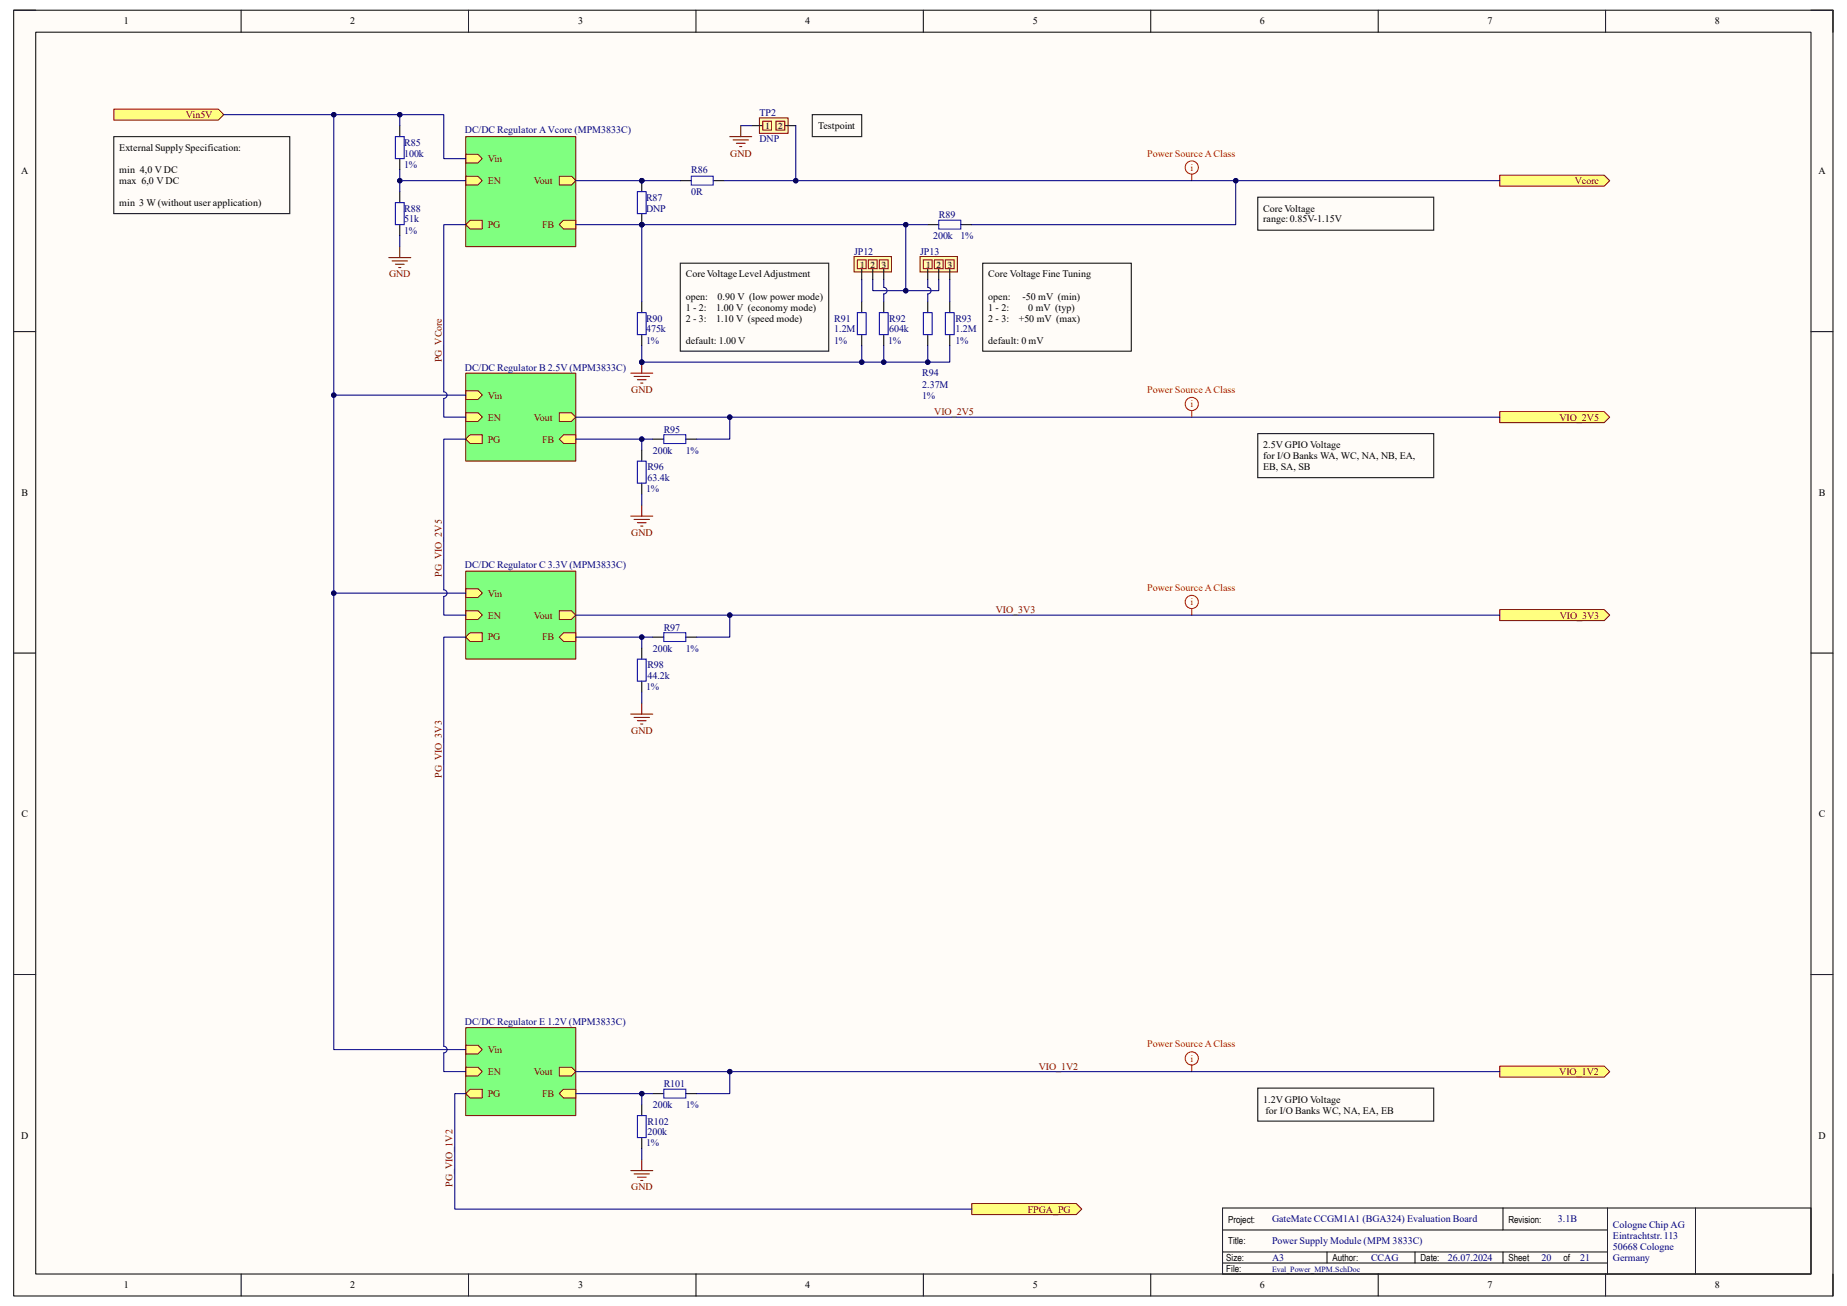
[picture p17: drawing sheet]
<svg xmlns="http://www.w3.org/2000/svg" width="297mm" height="210mm" viewBox="0 0 297 210" stroke-linecap="round" stroke-linejoin="round" font-family="sans-serif">
<defs><g id="words">
<g font-size="1.6">
<text x="19.9" y="3.9">1</text>
<text x="56.3" y="3.9">2</text>
<text x="93" y="3.9">3</text>
<text x="129.5" y="3.9">4</text>
<text x="166.1" y="3.9">5</text>
<text x="202.6" y="3.9">6</text>
<text x="239.2" y="3.9">7</text>
<text x="275.8" y="3.9">8</text>
<text x="131.6" y="20.7">Testpoint</text>
<text x="3.4" y="28">A</text>
<text x="19.2" y="24.3">External Supply Specification:</text>
<text x="19.2" y="27.8">min 4,0 V DC</text>
<text x="19.2" y="29.6">max 6,0 V DC</text>
<text x="292.4" y="28">A</text>
<text x="19.2" y="33.1">min 3 W (without user application)</text>
<text x="203.1" y="34">Core Voltage</text>
<text x="203.1" y="35.8">range: 0.85V-1.15V</text>
<text x="110.3" y="44.6">Core Voltage Level Adjustment</text>
<text x="158.9" y="44.6">Core Voltage Fine Tuning</text>
<text x="110.3" y="48.2">open:</text>
<text x="110.3" y="50">1 - 2:</text>
<text x="110.3" y="51.7">2 - 3:</text>
<text x="115.2" y="50">1.00 V (economy mode)</text>
<text x="115.2" y="51.7">1.10 V (speed mode)</text>
<text x="115.4" y="48.2">0.90 V (low power mode)</text>
<text x="158.9" y="48.2">open:</text>
<text x="158.9" y="50">1 - 2:</text>
<text x="158.9" y="51.7">2 - 3:</text>
<text x="163.8" y="51.7">+50 mV (max)</text>
<text x="164.4" y="48.2">-50 mV (min)</text>
<text x="165.4" y="50">0 mV (typ)</text>
<text x="110.3" y="55.2">default: 1.00 V</text>
<text x="158.9" y="55.2">default: 0 mV</text>
<text x="203.1" y="72.1">2.5V GPIO Voltage</text>
<text x="203.1" y="73.8">for I/O Banks WA, WC, NA, NB, EA,</text>
<text x="203.1" y="75.6">EB, SA, SB</text>
<text x="3.5" y="79.7">B</text>
<text x="292.5" y="79.7">B</text>
<text x="3.5" y="131.4">C</text>
<text x="292.5" y="131.4">C</text>
<text x="203.1" y="177.3">1.2V GPIO Voltage</text>
<text x="203.5" y="179.1">for I/O Banks WC, NA, EA, EB</text>
<text x="3.4" y="183.1">D</text>
<text x="292.4" y="183.1">D</text>
<text x="197.5" y="196.6">Project:</text>
<text x="242.6" y="196.6">Revision:</text>
<text x="197.2" y="202.8">Size:</text>
<text x="197.5" y="200.1">Title:</text>
<text x="214.3" y="202.8">Author:</text>
<text x="228.4" y="202.8">Date:</text>
<text x="242.6" y="202.8">Sheet</text>
<text x="251.4" y="202.8">of</text>
<text x="19.9" y="207.2">1</text>
<text x="56.3" y="207.2">2</text>
<text x="93" y="207.2">3</text>
<text x="129.5" y="207.2">4</text>
<text x="166.1" y="207.2">5</text>
<text x="197.2" y="204.6">File:</text>
<text x="202.6" y="207.2">6</text>
<text x="239.2" y="207.2">7</text>
<text x="275.8" y="207.2">8</text>
</g>
<g font-size="1.6" fill="#800000">
<text x="29.9" y="19">Vin5V</text>
<text x="78.4" y="29.6">EN</text>
<text x="78.4" y="26.1">Vin</text>
<text x="85.9" y="29.6">Vout</text>
<text x="117.4" y="25.2">GND</text>
<text x="253.2" y="29.6">Vcore</text>
<text x="78.4" y="36.7">PG</text>
<text x="87.2" y="36.7">FB</text>
<text x="62.6" y="44.6">GND</text>
<text x="71" y="58.3" transform="rotate(-90 71 58.3)">PG_VCore</text>
<text x="78.4" y="64.1">Vin</text>
<text x="101.5" y="63.2">GND</text>
<text x="78.4" y="71.2">PG</text>
<text x="78.4" y="67.6">EN</text>
<text x="85.9" y="67.6">Vout</text>
<text x="87.2" y="71.2">FB</text>
<text x="150.2" y="66.8">VIO_2V5</text>
<text x="250.8" y="67.6">VIO_2V5</text>
<text x="101.5" y="86.2">GND</text>
<text x="71" y="92.7" transform="rotate(-90 71 92.7)">PG_VIO_2V5</text>
<text x="78.4" y="95.9">Vin</text>
<text x="78.4" y="99.5">EN</text>
<text x="85.9" y="99.5">Vout</text>
<text x="160.1" y="98.6">VIO_3V3</text>
<text x="250.8" y="99.5">VIO_3V3</text>
<text x="78.4" y="103">PG</text>
<text x="87.2" y="103">FB</text>
<text x="101.5" y="118">GND</text>
<text x="71" y="125.1" transform="rotate(-90 71 125.1)">PG_VIO_3V3</text>
<text x="78.4" y="172.9">EN</text>
<text x="78.4" y="169.3">Vin</text>
<text x="85.9" y="172.9">Vout</text>
<text x="167" y="172">VIO_1V2</text>
<text x="250.7" y="172.9">VIO_1V2</text>
<text x="78.4" y="176.4">PG</text>
<text x="87.2" y="176.4">FB</text>
<text x="72.8" y="190.8" transform="rotate(-90 72.8 190.8)">PG_VIO_1V2</text>
<text x="101.5" y="191.4">GND</text>
<text x="165.3" y="195">FPGA_PG</text>
</g>
<g font-size="1.6" fill="#000080">
<text x="65" y="23.4">R85</text>
<text x="74.8" y="21.4">DC/DC Regulator A Vcore (MPM3833C)</text>
<text x="122.1" y="18.6">TP2</text>
<text x="122.1" y="22.9">DNP</text>
<text x="65" y="27">1%</text>
<text x="65" y="25.2">100k</text>
<text x="111.2" y="27.8">R86</text>
<text x="65" y="34">R88</text>
<text x="65" y="35.8">51k</text>
<text x="103.9" y="32.3">R87</text>
<text x="103.9" y="34">DNP</text>
<text x="111.2" y="31.4">0R</text>
<text x="151" y="35.1">R89</text>
<text x="65" y="37.5">1%</text>
<text x="137.3" y="40.9">JP12</text>
<text x="148" y="40.9">JP13</text>
<text x="150.1" y="38.4">200k</text>
<text x="154.5" y="38.4">1%</text>
<text x="103.9" y="51.7">R90</text>
<text x="103.9" y="53.5">475k</text>
<text x="134.2" y="51.7">R91</text>
<text x="134.2" y="53.5">1.2M</text>
<text x="143" y="51.7">R92</text>
<text x="143" y="53.5">604k</text>
<text x="153.6" y="51.7">R93</text>
<text x="153.6" y="53.5">1.2M</text>
<text x="74.8" y="59.7">DC/DC Regulator B 2.5V (MPM3833C)</text>
<text x="103.9" y="55.2">1%</text>
<text x="134.2" y="55.2">1%</text>
<text x="142.8" y="55.2">1%</text>
<text x="153.6" y="55.2">1%</text>
<text x="148.3" y="64.1">1%</text>
<text x="148.3" y="60.5">R94</text>
<text x="148.3" y="62.3">2.37M</text>
<text x="106.7" y="69.6">R95</text>
<text x="104.1" y="75.6">R96</text>
<text x="104.1" y="77.3">63.4k</text>
<text x="105" y="72.9">200k</text>
<text x="110.3" y="72.9">1%</text>
<text x="103.9" y="79.1">1%</text>
<text x="74.8" y="91.4">DC/DC Regulator C 3.3V (MPM3833C)</text>
<text x="106.7" y="101.4">R97</text>
<text x="104.1" y="107.4">R98</text>
<text x="105" y="104.8">200k</text>
<text x="110.3" y="104.8">1%</text>
<text x="103.9" y="111">1%</text>
<text x="104.1" y="109.2">44.2k</text>
<text x="74.8" y="164.8">DC/DC Regulator E 1.2V (MPM3833C)</text>
<text x="105" y="178.2">200k</text>
<text x="106.7" y="174.8">R101</text>
<text x="110.3" y="178.2">1%</text>
<text x="103.9" y="184.4">1%</text>
<text x="104.1" y="180.8">R102</text>
<text x="104.1" y="182.6">200k</text>
<text x="204.6" y="196.6">GateMate CCGM1A1 (BGA324) Evaluation Board</text>
<text x="250.5" y="196.6">3.1B</text>
<text x="259.4" y="197.4">Cologne Chip AG</text>
<text x="204.6" y="200.1">Power Supply Module (MPM 3833C)</text>
<text x="204.6" y="202.8">A3</text>
<text x="220.5" y="202.8">CCAG</text>
<text x="232.8" y="202.8">26.07.2024</text>
<text x="247.9" y="202.8">20</text>
<text x="254.1" y="202.8">21</text>
<text x="259.4" y="199.2">Eintrachtstr. 113</text>
<text x="259.4" y="201">50668 Cologne</text>
<text x="259.4" y="202.8">Germany</text>
</g>
<g font-size="1.6" fill="#f00">
<text x="184.5" y="25.2">Power Source A Class</text>
<text x="191.4" y="27.5">i</text>
<text x="184.5" y="63.2">Power Source A Class</text>
<text x="191.4" y="65.5">i</text>
<text x="184.5" y="95">Power Source A Class</text>
<text x="191.4" y="97.3">i</text>
<text x="184.5" y="168.4">Power Source A Class</text>
<text x="191.4" y="170.7">i</text>
</g>
<g font-size="1.4">
<text x="123.1" y="20.8">1</text>
<text x="125.1" y="20.8">2</text>
<text x="138.3" y="43.1">1</text>
<text x="140" y="43.1">2</text>
<text x="141.8" y="43.1">3</text>
<text x="148.9" y="43.1">1</text>
<text x="150.6" y="43.1">2</text>
<text x="152.4" y="43.1">3</text>
</g>
<text font-size="1.3" fill="#000080" x="204.6" y="204.6">Eval_Power_MPM.SchDoc</text>
</g></defs>
<path d="M2.2 1.6h292.6v206.8h-292.6z" fill-rule="evenodd" fill="#fffcf8"/>
<path d="M2.2 1.6h292.6v206.8h-292.6z" fill="none" stroke="#000" stroke-width=".16"/>
<path d="M5.7 5.2h285.5v199.7h-285.5z" fill-rule="evenodd" fill="#fffcf8"/>
<g fill="none" stroke="#000" stroke-width=".16">
<path d="M2.2 1.6h3.5M5.7 5.2h285.5v199.7h-285.5zM38.8 1.6v3.6M75.3 1.6v3.6M111.9 1.6v3.6M148.5 1.6v3.6M185 1.6v3.6M221.6 1.6v3.6M258.2 1.6v3.6M291.2 1.6h3.6v3.6M2.2 53.3h3.5M291.2 53.3h3.6"/>
<path d="M2.2 105h3.5M291.2 105h3.6M2.2 156.7h3.5M291.2 156.7h3.6M196.6 194.3h94.6v10.6h-94.6zM196.6 197.8h61.9M241.7 194.3v3.5M258.5 194.3v10.6M272.6 194.3v10.6M38.8 204.9v3.5M75.3 204.9v3.5M111.9 204.9v3.5"/>
<path d="M148.5 204.9v3.5M185 204.9v3.5M196.6 203.1h61.9M196.6 201.3h61.9M213.4 201.3v1.8M221.6 204.9v3.5M227.5 201.3v1.8M241.7 201.3v1.8M258.2 204.9v3.5M294.8 204.9v3.5"/>
</g>
<path d="M241.2 171.4h16.8l.9 .9-.9 .9h-16.8z" fill-rule="evenodd" fill="#ffff80"/>
<path d="M241.2 171.4h16.8l.9 .9-.9 .9h-16.8z" fill="none" stroke="#800000" stroke-width=".16"/>
<path d="M241.2 28.2h16.8l.9 .9-.9 .8h-16.8z" fill-rule="evenodd" fill="#ffff80"/>
<path d="M241.2 28.2h16.8l.9 .9-.9 .8h-16.8z" fill="none" stroke="#800000" stroke-width=".16"/>
<path d="M202.3 31.7h28.3v5.3h-28.3z" fill="none" stroke="#000" stroke-width=".16"/>
<path d="M103.2 58.2v1.8M101.4 60h3.6M102 60.5h2.4M102.5 61.1h1.4M103 61.6h.4" fill="none" stroke="#800000" stroke-width=".17"/>
<circle cx="103.2" cy="58.2" r=".35" fill="#000080"/>
<circle cx="103.2" cy="58.2" r=".35" fill="none" stroke="#000080" stroke-width=".16"/>
<path d="M101.4 188.2h3.6M102 188.8h2.4M102.5 189.3h1.4M103 189.8h.4M103.2 186.5v1.7" fill="none" stroke="#800000" stroke-width=".17"/>
<path d="M241.2 98h16.8l.9 .9-.9 .9h-16.8z" fill-rule="evenodd" fill="#ffff80"/>
<path d="M241.2 98h16.8l.9 .9-.9 .9h-16.8z" fill="none" stroke="#800000" stroke-width=".16"/>
<path d="M202.3 69.7h28.3v7.1h-28.3z" fill="none" stroke="#000" stroke-width=".16"/>
<path d="M101.4 114.8h3.6M102 115.4h2.4M102.5 115.9h1.4M103 116.4h.4M103.2 113.1v1.7" fill="none" stroke="#800000" stroke-width=".17"/>
<path d="M241.2 66.2h16.8l.9 .9-.9 .9h-16.8z" fill-rule="evenodd" fill="#ffff80"/>
<path d="M241.2 66.2h16.8l.9 .9-.9 .9h-16.8z" fill="none" stroke="#800000" stroke-width=".16"/>
<path d="M101.4 83h3.6M102 83.5h2.4M102.5 84.1h1.4M103 84.6h.4M103.2 81.2v1.8" fill="none" stroke="#800000" stroke-width=".17"/>
<path d="M109.4 42.3h23.9v14.2h-23.9zM158 42.3h23.9v14.2h-23.9z" fill="none" stroke="#000" stroke-width=".16"/>
<path d="M18.3 17.6h16.8l.9 .8-.9 .9h-16.8z" fill-rule="evenodd" fill="#ffff80"/>
<path d="M18.3 17.6h16.8l.9 .8-.9 .9h-16.8z" fill="none" stroke="#800000" stroke-width=".16"/>
<path d="M130.6 18.4h8v3.6h-8zM18.3 22h28.3v12.4h-28.3z" fill="none" stroke="#000" stroke-width=".16"/>
<path d="M64.3 39.7v1.7M117.3 22h3.6M117.9 22.5h2.5M118.4 23h1.4M118.9 23.6h.4M119.1 20.2v1.8M62.5 41.4h3.6M63 42h2.5M63.6 42.5h1.4M64.1 43h.4" fill="none" stroke="#800000" stroke-width=".17"/>
<g fill="none" stroke="#000" stroke-width=".17">
<path d="M64.3 20.2v1.8M64.3 25.5v1.8M64.3 30.8v1.8M64.3 36.1v1.8M149.2 36.1h1.8M154.5 36.1h1.8M103.2 48.5v1.8M103.2 53.8v1.8M138.6 48.5v1.8M138.6 53.8v1.8M142.1 48.5v1.8M142.1 53.8v1.8"/>
<path d="M149.2 48.5v1.8M149.2 53.8v1.8M152.7 48.5v1.8M152.7 53.8v1.8M103.2 72.4v1.8M103.2 77.7v1.8M105 70.6h1.7M110.3 70.6h1.7M103.2 104.2v1.8M103.2 109.5v1.8M105 102.5h1.7M110.3 102.5h1.7"/>
<path d="M103.2 177.6v1.8M105 175.9h1.7M110.3 175.9h1.7M103.2 182.9v1.8"/>
</g>
<g fill="none" stroke="#00f" stroke-width=".17">
<path d="M63.6 22h1.4v3.5h-1.4zM63.6 32.6h1.4v3.5h-1.4zM151 35.4h3.5v1.4h-3.5zM102.5 50.3h1.4v3.5h-1.4zM137.9 50.3h1.4v3.5h-1.4zM141.4 50.3h1.4v3.5h-1.4zM148.5 50.3h1.4v3.5h-1.4zM152 50.3h1.4v3.5h-1.4zM102.5 74.2h1.4v3.5h-1.4zM106.7 69.9h3.6v1.4h-3.6zM102.5 106h1.4v3.5h-1.4zM106.7 101.7h3.6v1.5h-3.6z"/>
<path d="M102.5 179.4h1.4v3.5h-1.4zM106.7 175.2h3.6v1.4h-3.6z"/>
</g>
<g fill="none" stroke="#f00" stroke-width=".17">
<path d="M191.6 28v1.1M191.6 66v1.1M191.6 97.9v1M191.6 171.3v1"/>
<circle cx="191.6" cy="26.9" r="1.06"/>
<circle cx="191.6" cy="65" r="1.06"/>
<circle cx="191.6" cy="96.8" r="1.06"/>
<circle cx="191.6" cy="170.2" r="1.06"/>
</g>
<path d="M122.1 19h4.6v2.4h-4.6z" fill-rule="evenodd" fill="#ffffb0"/>
<path d="M122.1 19h4.6v2.4h-4.6z" fill="none" stroke="#980000" stroke-width=".17"/>
<path d="M126.2 20.2h1.8" fill="none" stroke="#000" stroke-width=".17"/>
<path d="M124.8 19.5h1.4v1.4h-1.4z" fill-rule="evenodd" fill="#ffe599"/>
<path d="M124.8 19.5h1.4v1.4h-1.4z" fill="none" stroke="#980000" stroke-width=".16"/>
<path d="M120.9 20.2h1.8" fill="none" stroke="#000" stroke-width=".17"/>
<path d="M122.7 19.5h1.4v1.4h-1.4z" fill-rule="evenodd" fill="#ffe599"/>
<path d="M122.7 19.5h1.4v1.4h-1.4z" fill="none" stroke="#980000" stroke-width=".16"/>
<path d="M109.4 29.1h1.8M114.7 29.1h1.8" fill="none" stroke="#000" stroke-width=".17"/>
<path d="M111.2 28.3h3.5v1.5h-3.5z" fill="none" stroke="#00f" stroke-width=".17"/>
<circle cx="103.2" cy="29.1" r=".35" fill="#000080"/>
<circle cx="103.2" cy="29.1" r=".35" fill="none" stroke="#000080" stroke-width=".16"/>
<circle cx="103.2" cy="36.1" r=".35" fill="#000080"/>
<circle cx="103.2" cy="36.1" r=".35" fill="none" stroke="#000080" stroke-width=".16"/>
<path d="M103.2 29.1v1.7" fill="none" stroke="#000" stroke-width=".17"/>
<circle cx="103.2" cy="29.1" r=".35" fill="#000080"/>
<circle cx="103.2" cy="29.1" r=".35" fill="none" stroke="#000080" stroke-width=".16"/>
<path d="M103.2 34.4v1.7" fill="none" stroke="#000" stroke-width=".17"/>
<circle cx="103.2" cy="36.1" r=".35" fill="#000080"/>
<circle cx="103.2" cy="36.1" r=".35" fill="none" stroke="#000080" stroke-width=".16"/>
<path d="M102.5 30.8h1.4v3.6h-1.4z" fill="none" stroke="#00f" stroke-width=".17"/>
<path d="M202.3 175h28.3v5.3h-28.3z" fill="none" stroke="#000" stroke-width=".16"/>
<path d="M156.3 193.5h16.8l.9 .9-.9 .9h-16.8z" fill-rule="evenodd" fill="#ffff80"/>
<path d="M156.3 193.5h16.8l.9 .9-.9 .9h-16.8z" fill="none" stroke="#800000" stroke-width=".16"/>
<path d="M74.9 22h17.7v17.7h-17.7z" fill-rule="evenodd" fill="#80ff80"/>
<path d="M74.9 22h17.7v17.7h-17.7z" fill="none" stroke="#800000" stroke-width=".16"/>
<path d="M74.9 36.1l.7-.7h2v1.4h-2z" fill-rule="evenodd" fill="#ffff80"/>
<path d="M74.9 36.1l.7-.7h2v1.4h-2z" fill="none" stroke="#800000" stroke-width=".16"/>
<path d="M89.9 36.1l.7-.7h2v1.4h-2z" fill-rule="evenodd" fill="#ffff80"/>
<path d="M89.9 36.1l.7-.7h2v1.4h-2z" fill="none" stroke="#800000" stroke-width=".16"/>
<path d="M89.9 28.3h2l.7 .8-.7 .7h-2z" fill-rule="evenodd" fill="#ffff80"/>
<path d="M89.9 28.3h2l.7 .8-.7 .7h-2z" fill="none" stroke="#800000" stroke-width=".16"/>
<path d="M74.9 28.3h1.9l.8 .8-.8 .7h-1.9z" fill-rule="evenodd" fill="#ffff80"/>
<path d="M74.9 28.3h1.9l.8 .8-.8 .7h-1.9z" fill="none" stroke="#800000" stroke-width=".16"/>
<path d="M74.9 24.8h1.9l.8 .7-.8 .7h-1.9z" fill-rule="evenodd" fill="#ffff80"/>
<path d="M74.9 24.8h1.9l.8 .7-.8 .7h-1.9z" fill="none" stroke="#800000" stroke-width=".16"/>
<path d="M74.9 60h17.7v14.2h-17.7z" fill-rule="evenodd" fill="#80ff80"/>
<path d="M74.9 60h17.7v14.2h-17.7z" fill="none" stroke="#800000" stroke-width=".16"/>
<path d="M74.9 70.6l.7-.7h2v1.4h-2z" fill-rule="evenodd" fill="#ffff80"/>
<path d="M74.9 70.6l.7-.7h2v1.4h-2z" fill="none" stroke="#800000" stroke-width=".16"/>
<path d="M89.9 70.6l.7-.7h2v1.4h-2z" fill-rule="evenodd" fill="#ffff80"/>
<path d="M89.9 70.6l.7-.7h2v1.4h-2z" fill="none" stroke="#800000" stroke-width=".16"/>
<path d="M89.9 66.4h2l.7 .7-.7 .7h-2z" fill-rule="evenodd" fill="#ffff80"/>
<path d="M89.9 66.4h2l.7 .7-.7 .7h-2z" fill="none" stroke="#800000" stroke-width=".16"/>
<path d="M74.9 66.4h1.9l.8 .7-.8 .7h-1.9z" fill-rule="evenodd" fill="#ffff80"/>
<path d="M74.9 66.4h1.9l.8 .7-.8 .7h-1.9z" fill="none" stroke="#800000" stroke-width=".16"/>
<path d="M74.9 62.8h1.9l.8 .7-.8 .7h-1.9z" fill-rule="evenodd" fill="#ffff80"/>
<path d="M74.9 62.8h1.9l.8 .7-.8 .7h-1.9z" fill="none" stroke="#800000" stroke-width=".16"/>
<path d="M74.9 91.8h17.7v14.2h-17.7z" fill-rule="evenodd" fill="#80ff80"/>
<path d="M74.9 91.8h17.7v14.2h-17.7z" fill="none" stroke="#800000" stroke-width=".16"/>
<path d="M74.9 102.5l.7-.8h2v1.5h-2z" fill-rule="evenodd" fill="#ffff80"/>
<path d="M74.9 102.5l.7-.8h2v1.5h-2z" fill="none" stroke="#800000" stroke-width=".16"/>
<path d="M89.9 102.5l.7-.8h2v1.5h-2z" fill-rule="evenodd" fill="#ffff80"/>
<path d="M89.9 102.5l.7-.8h2v1.5h-2z" fill="none" stroke="#800000" stroke-width=".16"/>
<path d="M89.9 98.2h2l.7 .7-.7 .7h-2z" fill-rule="evenodd" fill="#ffff80"/>
<path d="M89.9 98.2h2l.7 .7-.7 .7h-2z" fill="none" stroke="#800000" stroke-width=".16"/>
<path d="M74.9 98.2h1.9l.8 .7-.8 .7h-1.9z" fill-rule="evenodd" fill="#ffff80"/>
<path d="M74.9 98.2h1.9l.8 .7-.8 .7h-1.9z" fill="none" stroke="#800000" stroke-width=".16"/>
<path d="M74.9 94.7h1.9l.8 .7-.8 .7h-1.9z" fill-rule="evenodd" fill="#ffff80"/>
<path d="M74.9 94.7h1.9l.8 .7-.8 .7h-1.9z" fill="none" stroke="#800000" stroke-width=".16"/>
<path d="M74.9 165.2h17.7v14.2h-17.7z" fill-rule="evenodd" fill="#80ff80"/>
<path d="M74.9 165.2h17.7v14.2h-17.7z" fill="none" stroke="#800000" stroke-width=".16"/>
<path d="M74.9 175.9l.7-.7h2v1.4h-2z" fill-rule="evenodd" fill="#ffff80"/>
<path d="M74.9 175.9l.7-.7h2v1.4h-2z" fill="none" stroke="#800000" stroke-width=".16"/>
<path d="M89.9 175.9l.7-.7h2v1.4h-2z" fill-rule="evenodd" fill="#ffff80"/>
<path d="M89.9 175.9l.7-.7h2v1.4h-2z" fill="none" stroke="#800000" stroke-width=".16"/>
<path d="M89.9 171.6h2l.7 .7-.7 .7h-2z" fill-rule="evenodd" fill="#ffff80"/>
<path d="M89.9 171.6h2l.7 .7-.7 .7h-2z" fill="none" stroke="#800000" stroke-width=".16"/>
<path d="M74.9 171.6h1.9l.8 .7-.8 .7h-1.9z" fill-rule="evenodd" fill="#ffff80"/>
<path d="M74.9 171.6h1.9l.8 .7-.8 .7h-1.9z" fill="none" stroke="#800000" stroke-width=".16"/>
<path d="M74.9 168.1h1.9l.8 .7-.8 .7h-1.9z" fill-rule="evenodd" fill="#ffff80"/>
<path d="M74.9 168.1h1.9l.8 .7-.8 .7h-1.9z" fill="none" stroke="#800000" stroke-width=".16"/>
<path d="M137.3 41.3h6.1v2.4h-6.1z" fill-rule="evenodd" fill="#ffffb0"/>
<path d="M137.3 41.3h6.1v2.4h-6.1z" fill="none" stroke="#980000" stroke-width=".17"/>
<path d="M138.6 43.2v1.8" fill="none" stroke="#000" stroke-width=".17"/>
<path d="M137.9 41.8h1.4v1.4h-1.4z" fill-rule="evenodd" fill="#ffe599"/>
<path d="M137.9 41.8h1.4v1.4h-1.4z" fill="none" stroke="#980000" stroke-width=".16"/>
<path d="M140.3 43.2v1.8M142.1 43.2v1.8" fill="none" stroke="#000" stroke-width=".17"/>
<path d="M139.6 41.8h1.4v1.4h-1.4z" fill-rule="evenodd" fill="#ffe599"/>
<path d="M139.6 41.8h1.4v1.4h-1.4z" fill="none" stroke="#980000" stroke-width=".16"/>
<path d="M141.4 41.8h1.4v1.4h-1.4z" fill-rule="evenodd" fill="#ffe599"/>
<path d="M141.4 41.8h1.4v1.4h-1.4z" fill="none" stroke="#980000" stroke-width=".16"/>
<path d="M147.9 41.3h6.1v2.4h-6.1z" fill-rule="evenodd" fill="#ffffb0"/>
<path d="M147.9 41.3h6.1v2.4h-6.1z" fill="none" stroke="#980000" stroke-width=".17"/>
<path d="M149.2 43.2v1.8" fill="none" stroke="#000" stroke-width=".17"/>
<path d="M148.5 41.8h1.4v1.4h-1.4z" fill-rule="evenodd" fill="#ffe599"/>
<path d="M148.5 41.8h1.4v1.4h-1.4z" fill="none" stroke="#980000" stroke-width=".16"/>
<path d="M151 43.2v1.8M152.7 43.2v1.8" fill="none" stroke="#000" stroke-width=".17"/>
<path d="M150.3 41.8h1.4v1.4h-1.4z" fill-rule="evenodd" fill="#ffe599"/>
<path d="M150.3 41.8h1.4v1.4h-1.4z" fill="none" stroke="#980000" stroke-width=".16"/>
<path d="M152 41.8h1.4v1.4h-1.4z" fill-rule="evenodd" fill="#ffe599"/>
<path d="M152 41.8h1.4v1.4h-1.4z" fill="none" stroke="#980000" stroke-width=".16"/>
<path d="M36 18.4h28.3" fill="none" stroke="#000080" stroke-width=".17"/>
<circle cx="64.3" cy="18.4" r=".35" fill="#000080"/>
<circle cx="64.3" cy="18.4" r=".35" fill="none" stroke="#000080" stroke-width=".16"/>
<circle cx="53.7" cy="18.4" r=".35" fill="#000080"/>
<circle cx="53.7" cy="18.4" r=".35" fill="none" stroke="#000080" stroke-width=".16"/>
<path d="M53.7 18.4v150.4h21.2" fill="none" stroke="#000080" stroke-width=".17"/>
<circle cx="53.7" cy="18.4" r=".35" fill="#000080"/>
<circle cx="53.7" cy="18.4" r=".35" fill="none" stroke="#000080" stroke-width=".16"/>
<circle cx="53.7" cy="63.5" r=".35" fill="#000080"/>
<circle cx="53.7" cy="63.5" r=".35" fill="none" stroke="#000080" stroke-width=".16"/>
<circle cx="53.7" cy="95.4" r=".35" fill="#000080"/>
<circle cx="53.7" cy="95.4" r=".35" fill="none" stroke="#000080" stroke-width=".16"/>
<path d="M53.7 95.4h21.2" fill="none" stroke="#000080" stroke-width=".17"/>
<circle cx="53.7" cy="95.4" r=".35" fill="#000080"/>
<circle cx="53.7" cy="95.4" r=".35" fill="none" stroke="#000080" stroke-width=".16"/>
<path d="M53.7 63.5h21.2" fill="none" stroke="#000080" stroke-width=".17"/>
<circle cx="53.7" cy="63.5" r=".35" fill="#000080"/>
<circle cx="53.7" cy="63.5" r=".35" fill="none" stroke="#000080" stroke-width=".16"/>
<path d="M64.3 29.1h10.6" fill="none" stroke="#000080" stroke-width=".17"/>
<circle cx="64.3" cy="29.1" r=".35" fill="#000080"/>
<circle cx="64.3" cy="29.1" r=".35" fill="none" stroke="#000080" stroke-width=".16"/>
<path d="M64.3 20.2v-1.8h7.1v7.1h3.5" fill="none" stroke="#000080" stroke-width=".17"/>
<circle cx="64.3" cy="18.4" r=".35" fill="#000080"/>
<circle cx="64.3" cy="18.4" r=".35" fill="none" stroke="#000080" stroke-width=".16"/>
<path d="M74.9 36.1h-3.5v26.9a.53 .53 0 0 1 .5 .5 .53 .53 0 0 1-.5 .6v3h3.5M74.9 70.6h-3.5v24.2a.53 .53 0 0 1 .5 .6 .53 .53 0 0 1-.5 .5v3h3.5M74.9 175.9h-1.8v18.5h83.2M92.6 175.9h12.4" fill="none" stroke="#000080" stroke-width=".17"/>
<circle cx="103.2" cy="175.9" r=".35" fill="#000080"/>
<circle cx="103.2" cy="175.9" r=".35" fill="none" stroke="#000080" stroke-width=".16"/>
<path d="M92.6 102.5h12.4" fill="none" stroke="#000080" stroke-width=".17"/>
<circle cx="103.2" cy="102.5" r=".35" fill="#000080"/>
<circle cx="103.2" cy="102.5" r=".35" fill="none" stroke="#000080" stroke-width=".16"/>
<path d="M92.6 70.6h12.4" fill="none" stroke="#000080" stroke-width=".17"/>
<circle cx="103.2" cy="70.6" r=".35" fill="#000080"/>
<circle cx="103.2" cy="70.6" r=".35" fill="none" stroke="#000080" stroke-width=".16"/>
<path d="M92.6 36.1h56.6" fill="none" stroke="#000080" stroke-width=".17"/>
<circle cx="145.7" cy="36.1" r=".35" fill="#000080"/>
<circle cx="145.7" cy="36.1" r=".35" fill="none" stroke="#000080" stroke-width=".16"/>
<circle cx="103.2" cy="36.1" r=".35" fill="#000080"/>
<circle cx="103.2" cy="36.1" r=".35" fill="none" stroke="#000080" stroke-width=".16"/>
<path d="M92.6 29.1h16.8" fill="none" stroke="#000080" stroke-width=".17"/>
<circle cx="103.2" cy="29.1" r=".35" fill="#000080"/>
<circle cx="103.2" cy="29.1" r=".35" fill="none" stroke="#000080" stroke-width=".16"/>
<path d="M142.1 55.6v2.6h-38.9" fill="none" stroke="#000080" stroke-width=".17"/>
<circle cx="142.1" cy="58.2" r=".35" fill="#000080"/>
<circle cx="142.1" cy="58.2" r=".35" fill="none" stroke="#000080" stroke-width=".16"/>
<circle cx="138.6" cy="58.2" r=".35" fill="#000080"/>
<circle cx="138.6" cy="58.2" r=".35" fill="none" stroke="#000080" stroke-width=".16"/>
<circle cx="103.2" cy="58.2" r=".35" fill="#000080"/>
<circle cx="103.2" cy="58.2" r=".35" fill="none" stroke="#000080" stroke-width=".16"/>
<path d="M117.3 172.3v3.6h-5.3" fill="none" stroke="#000080" stroke-width=".17"/>
<circle cx="117.4" cy="172.3" r=".35" fill="#000080"/>
<circle cx="117.4" cy="172.3" r=".35" fill="none" stroke="#000080" stroke-width=".16"/>
<path d="M117.3 98.9v3.6h-5.3" fill="none" stroke="#000080" stroke-width=".17"/>
<circle cx="117.4" cy="98.9" r=".35" fill="#000080"/>
<circle cx="117.4" cy="98.9" r=".35" fill="none" stroke="#000080" stroke-width=".16"/>
<path d="M117.3 67.1v3.5h-5.3" fill="none" stroke="#000080" stroke-width=".17"/>
<circle cx="117.4" cy="67.1" r=".35" fill="#000080"/>
<circle cx="117.4" cy="67.1" r=".35" fill="none" stroke="#000080" stroke-width=".16"/>
<path d="M119.1 20.2h1.8M140.3 45v1.7h10.7v-1.7" fill="none" stroke="#000080" stroke-width=".17"/>
<circle cx="145.7" cy="46.7" r=".35" fill="#000080"/>
<circle cx="145.7" cy="46.7" r=".35" fill="none" stroke="#000080" stroke-width=".16"/>
<path d="M142.1 58.2h7.1" fill="none" stroke="#000080" stroke-width=".17"/>
<circle cx="142.1" cy="58.2" r=".35" fill="#000080"/>
<circle cx="142.1" cy="58.2" r=".35" fill="none" stroke="#000080" stroke-width=".16"/>
<circle cx="149.2" cy="58.2" r=".35" fill="#000080"/>
<circle cx="149.2" cy="58.2" r=".35" fill="none" stroke="#000080" stroke-width=".16"/>
<path d="M149.2 55.6v2.6h3.5v-2.6" fill="none" stroke="#000080" stroke-width=".17"/>
<circle cx="149.2" cy="58.2" r=".35" fill="#000080"/>
<circle cx="149.2" cy="58.2" r=".35" fill="none" stroke="#000080" stroke-width=".16"/>
<path d="M64.3 27.3v3.5M64.3 37.9v1.8" fill="none" stroke="#000080" stroke-width=".17"/>
<circle cx="64.3" cy="29.1" r=".35" fill="#000080"/>
<circle cx="64.3" cy="29.1" r=".35" fill="none" stroke="#000080" stroke-width=".16"/>
<path d="M103.2 175.9v1.7M103.2 184.7v1.8" fill="none" stroke="#000080" stroke-width=".17"/>
<circle cx="103.2" cy="175.9" r=".35" fill="#000080"/>
<circle cx="103.2" cy="175.9" r=".35" fill="none" stroke="#000080" stroke-width=".16"/>
<path d="M103.2 102.5v1.7M103.2 111.3v1.8" fill="none" stroke="#000080" stroke-width=".17"/>
<circle cx="103.2" cy="102.5" r=".35" fill="#000080"/>
<circle cx="103.2" cy="102.5" r=".35" fill="none" stroke="#000080" stroke-width=".16"/>
<path d="M103.2 70.6v1.8M103.2 79.5v1.7" fill="none" stroke="#000080" stroke-width=".17"/>
<circle cx="103.2" cy="70.6" r=".35" fill="#000080"/>
<circle cx="103.2" cy="70.6" r=".35" fill="none" stroke="#000080" stroke-width=".16"/>
<path d="M103.2 55.6v2.6" fill="none" stroke="#000080" stroke-width=".17"/>
<circle cx="103.2" cy="58.2" r=".35" fill="#000080"/>
<circle cx="103.2" cy="58.2" r=".35" fill="none" stroke="#000080" stroke-width=".16"/>
<path d="M103.2 36.1v12.4" fill="none" stroke="#000080" stroke-width=".17"/>
<circle cx="103.2" cy="36.1" r=".35" fill="#000080"/>
<circle cx="103.2" cy="36.1" r=".35" fill="none" stroke="#000080" stroke-width=".16"/>
<path d="M128 20.2v8.9" fill="none" stroke="#000080" stroke-width=".17"/>
<circle cx="128" cy="29.1" r=".35" fill="#000080"/>
<circle cx="128" cy="29.1" r=".35" fill="none" stroke="#000080" stroke-width=".16"/>
<path d="M138.6 55.6v2.6" fill="none" stroke="#000080" stroke-width=".17"/>
<circle cx="138.6" cy="58.2" r=".35" fill="#000080"/>
<circle cx="138.6" cy="58.2" r=".35" fill="none" stroke="#000080" stroke-width=".16"/>
<path d="M145.7 36.1v10.6M138.6 45v3.5M142.1 45v1.2M142.1 46.2a.53 .53 0 0 1 .5 .5 .53 .53 0 0 1-.5 .6v1.2" fill="none" stroke="#000080" stroke-width=".17"/>
<circle cx="145.7" cy="36.1" r=".35" fill="#000080"/>
<circle cx="145.7" cy="36.1" r=".35" fill="none" stroke="#000080" stroke-width=".16"/>
<circle cx="145.7" cy="46.7" r=".35" fill="#000080"/>
<circle cx="145.7" cy="46.7" r=".35" fill="none" stroke="#000080" stroke-width=".16"/>
<path d="M116.5 29.1h124.7M149.2 45v1.2M149.2 46.2a.53 .53 0 0 1 .5 .5 .53 .53 0 0 1-.5 .6v1.2M152.7 45v3.5" fill="none" stroke="#000080" stroke-width=".17"/>
<circle cx="198.7" cy="29.1" r=".35" fill="#000080"/>
<circle cx="198.7" cy="29.1" r=".35" fill="none" stroke="#000080" stroke-width=".16"/>
<circle cx="128" cy="29.1" r=".35" fill="#000080"/>
<circle cx="128" cy="29.1" r=".35" fill="none" stroke="#000080" stroke-width=".16"/>
<path d="M92.6 67.1h148.6" fill="none" stroke="#000080" stroke-width=".17"/>
<circle cx="117.4" cy="67.1" r=".35" fill="#000080"/>
<circle cx="117.4" cy="67.1" r=".35" fill="none" stroke="#000080" stroke-width=".16"/>
<path d="M92.6 98.9h148.6" fill="none" stroke="#000080" stroke-width=".17"/>
<circle cx="117.4" cy="98.9" r=".35" fill="#000080"/>
<circle cx="117.4" cy="98.9" r=".35" fill="none" stroke="#000080" stroke-width=".16"/>
<path d="M92.6 172.3h148.6" fill="none" stroke="#000080" stroke-width=".17"/>
<circle cx="117.4" cy="172.3" r=".35" fill="#000080"/>
<circle cx="117.4" cy="172.3" r=".35" fill="none" stroke="#000080" stroke-width=".16"/>
<path d="M198.7 29.1v7h-42.4M74.9 102.5h-3.5v65.8a.53 .53 0 0 1 .5 .5 .53 .53 0 0 1-.5 .5v3h3.5" fill="none" stroke="#000080" stroke-width=".17"/>
<circle cx="198.7" cy="29.1" r=".35" fill="#000080"/>
<circle cx="198.7" cy="29.1" r=".35" fill="none" stroke="#000080" stroke-width=".16"/>
<use href="#words"/>
</svg>
